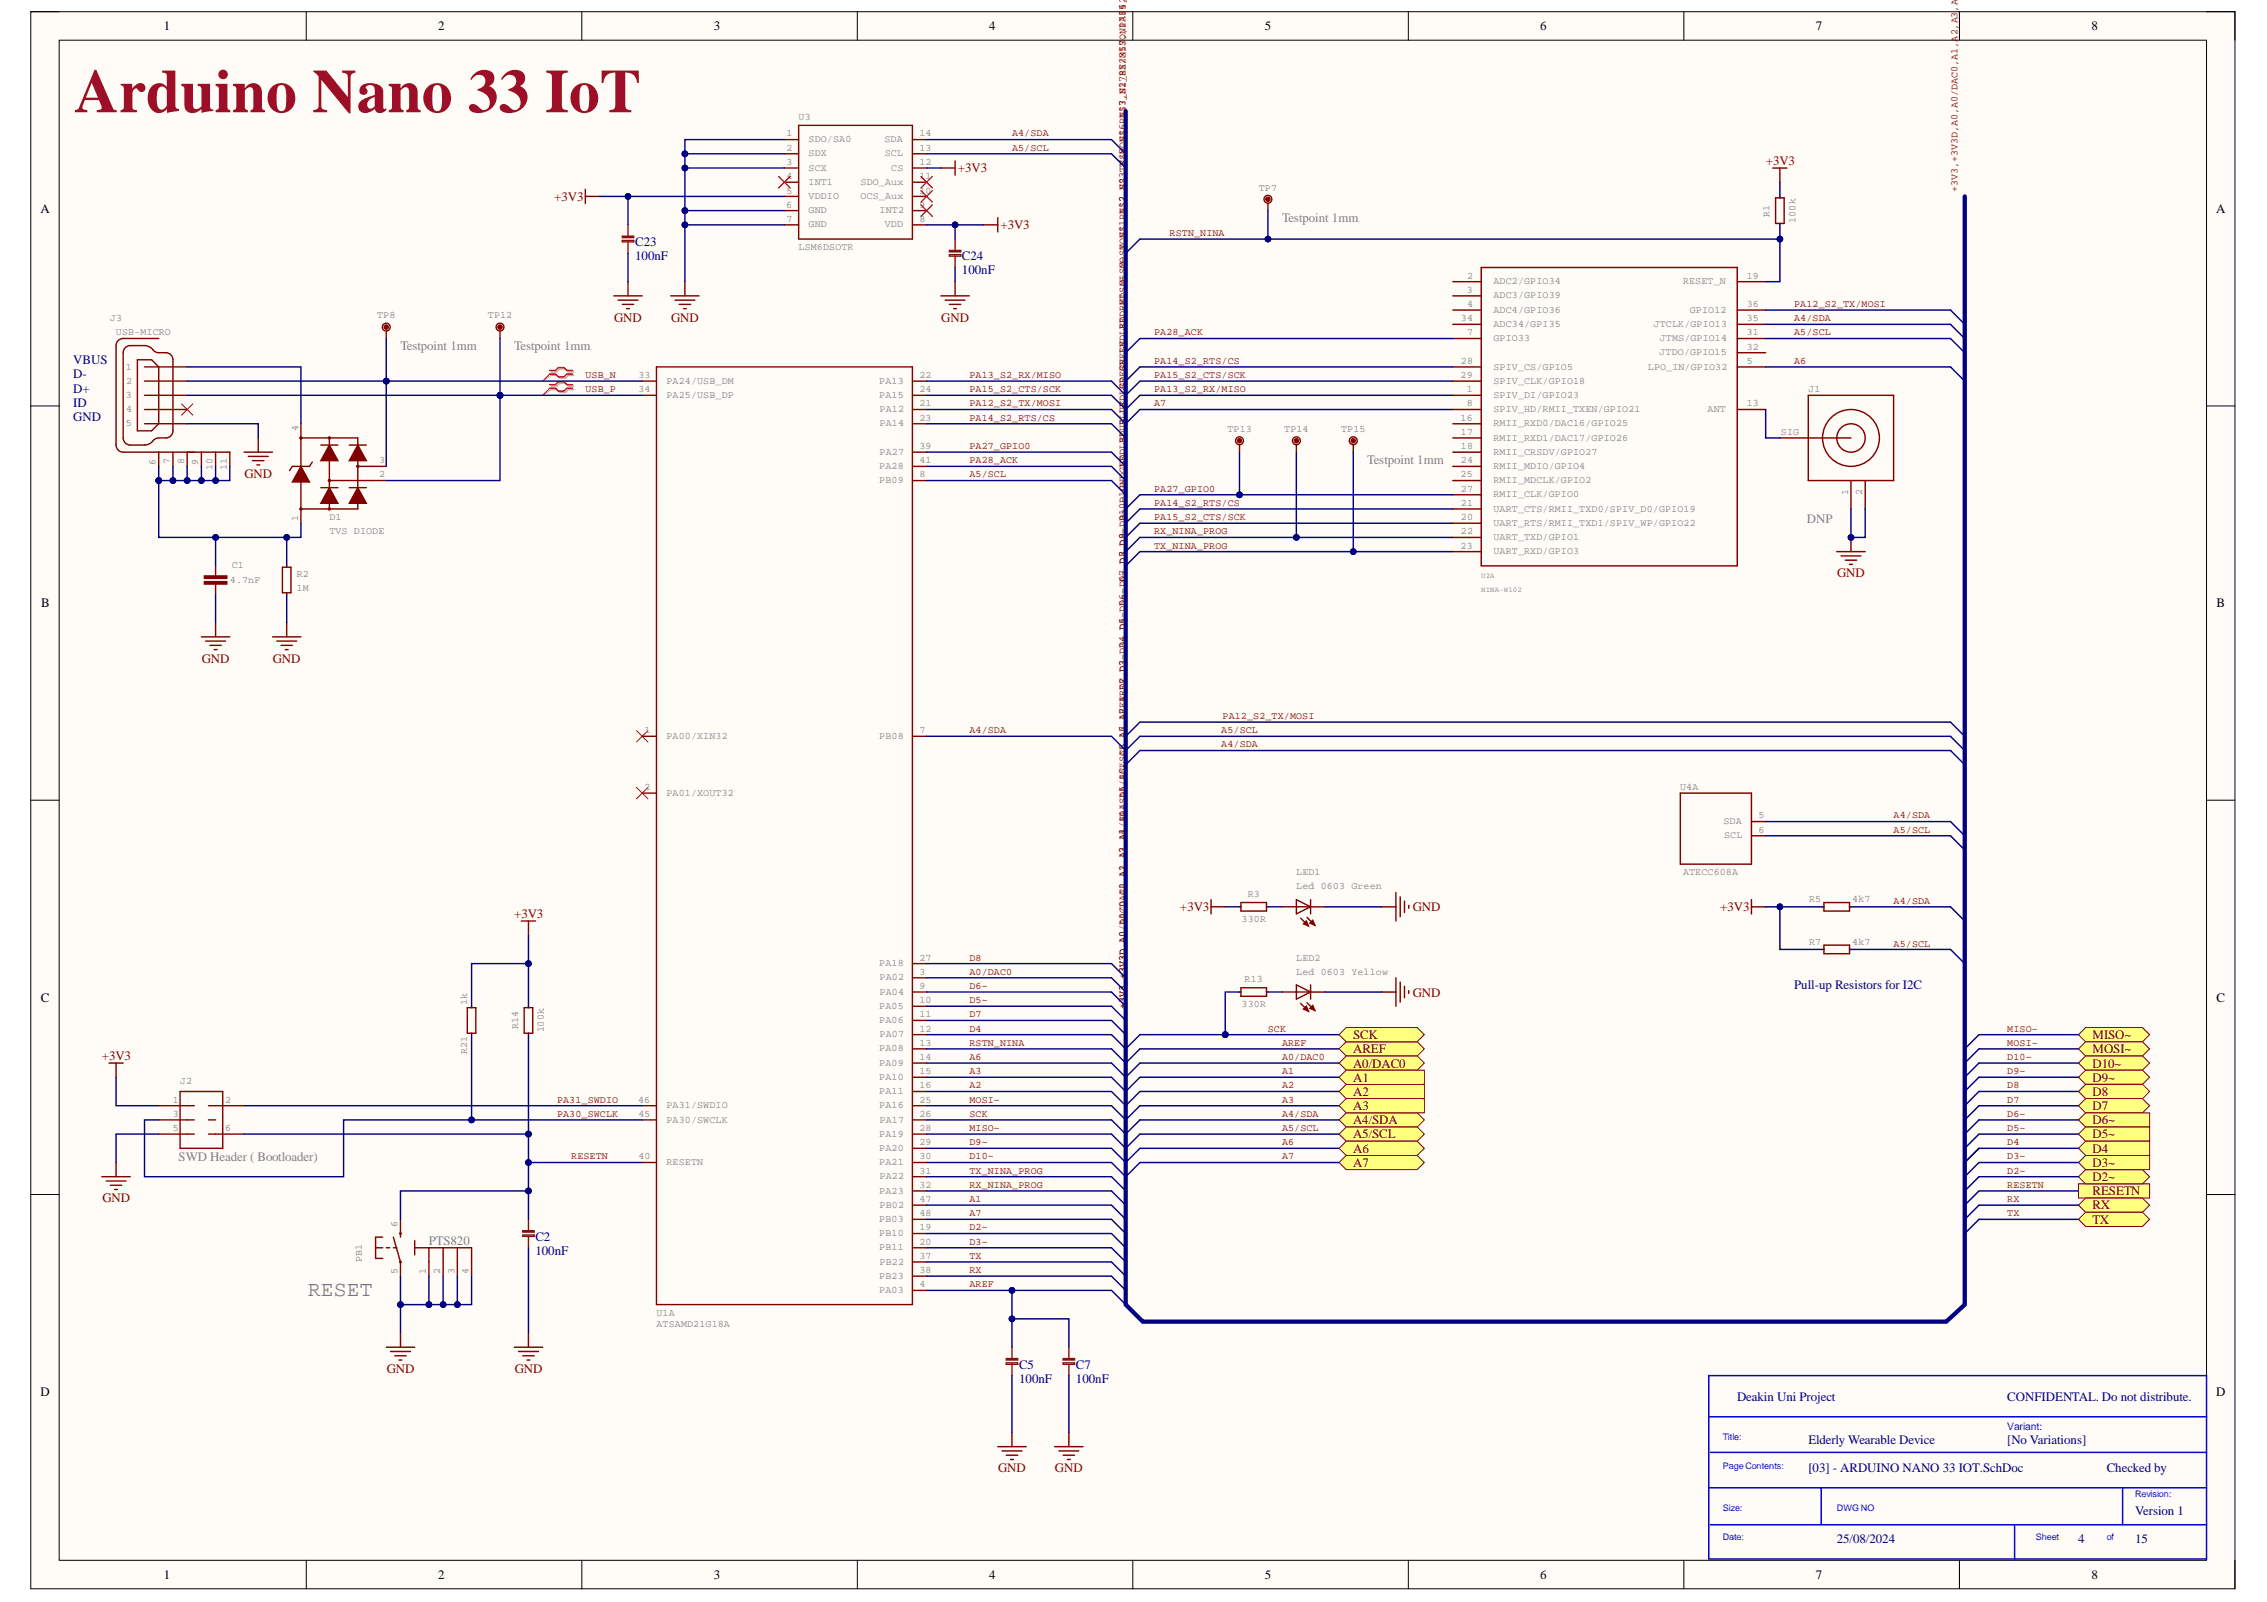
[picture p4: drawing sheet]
<svg xmlns="http://www.w3.org/2000/svg" width="297mm" height="210mm" viewBox="0 0 297 210" stroke-linecap="round" stroke-linejoin="round" font-family="sans-serif">
<defs><g id="words">
<text font-size="8.1" fill="#9e0e29" x="9.7" y="14.7">Arduino Nano 33 IoT</text>
<text font-size="2.8" fill="#808080" x="40.4" y="169.8">RESET</text>
<g font-size="1.7">
<text x="21.5" y="4">1</text>
<text x="57.4" y="4">2</text>
<text x="93.6" y="4">3</text>
<text x="129.6" y="4">4</text>
<text x="165.7" y="4">5</text>
<text x="201.8" y="4">6</text>
<text x="237.9" y="4">7</text>
<text x="274.1" y="4">8</text>
<text x="5.3" y="27.9">A</text>
<text x="290.4" y="27.9">A</text>
<text x="5.4" y="79.6">B</text>
<text x="290.4" y="79.6">B</text>
<text x="5.3" y="131.2">C</text>
<text x="290.4" y="131.2">C</text>
<text x="5.3" y="182.9">D</text>
<text x="290.4" y="182.9">D</text>
<text x="21.5" y="206.9">1</text>
<text x="57.4" y="206.9">2</text>
<text x="93.6" y="206.9">3</text>
<text x="129.6" y="206.9">4</text>
<text x="165.7" y="206.9">5</text>
<text x="201.8" y="206.9">6</text>
<text x="237.9" y="206.9">7</text>
<text x="274.1" y="206.9">8</text>
</g>
<g font-size="1.7" fill="#800000">
<text x="125.5" y="22.6">+3V3</text>
<text x="231.4" y="21.6">+3V3</text>
<text x="72.6" y="26.3">+3V3</text>
<text x="131.1" y="30">+3V3</text>
<text x="80.5" y="42.1">GND</text>
<text x="87.9" y="42.1">GND</text>
<text x="123.3" y="42.1">GND</text>
<text x="32" y="62.6">GND</text>
<text x="240.7" y="75.6">GND</text>
<text x="26.4" y="86.8">GND</text>
<text x="35.8" y="86.8">GND</text>
<text x="154.6" y="119.4">+3V3</text>
<text x="185.1" y="119.4">GND</text>
<text x="225.4" y="119.4">+3V3</text>
<text x="67.4" y="120.3">+3V3</text>
<text x="185.1" y="130.6">GND</text>
<text x="177.3" y="136.2">SCK</text>
<text x="274.2" y="136.2">MISO~</text>
<text x="13.3" y="138.9">+3V3</text>
<text x="177.3" y="138">AREF</text>
<text x="177.3" y="139.9">A0/DAC0</text>
<text x="177.3" y="143.6">A2</text>
<text x="177.3" y="141.7">A1</text>
<text x="274.2" y="138">MOSI~</text>
<text x="274.2" y="139.9">D10~</text>
<text x="274.2" y="141.7">D9~</text>
<text x="274.2" y="143.6">D8</text>
<text x="177.3" y="147.3">A4/SDA</text>
<text x="177.3" y="149.2">A5/SCL</text>
<text x="177.3" y="145.5">A3</text>
<text x="274.2" y="145.5">D7</text>
<text x="274.2" y="147.3">D6~</text>
<text x="274.2" y="149.2">D5~</text>
<text x="177.3" y="151">A6</text>
<text x="177.3" y="152.9">A7</text>
<text x="274.2" y="151">D4</text>
<text x="274.2" y="154.7">D2~</text>
<text x="274.2" y="152.9">D3~</text>
<text x="13.4" y="157.5">GND</text>
<text x="274.2" y="156.6">RESETN</text>
<text x="274.2" y="158.5">RX</text>
<text x="274.2" y="160.3">TX</text>
<text x="50.7" y="179.9">GND</text>
<text x="67.4" y="179.9">GND</text>
<text x="130.8" y="192.9">GND</text>
<text x="138.2" y="192.9">GND</text>
</g>
<g font-size="1.7" fill="#808080">
<text x="168" y="29.1">Testpoint 1mm</text>
<text x="52.5" y="45.9">Testpoint 1mm</text>
<text x="67.4" y="45.9">Testpoint 1mm</text>
<text x="179.1" y="60.7">Testpoint 1mm</text>
<text x="236.7" y="68.6">DNP</text>
<text x="23.4" y="152.1">SWD Header ( Bootloader)</text>
<text x="56.2" y="163.1">PTS820</text>
</g>
<g font-size="1.7" fill="#000080">
<text x="83.2" y="32.2">C23</text>
<text x="83.2" y="34.1">100nF</text>
<text x="126" y="34.1">C24</text>
<text x="126" y="36">100nF</text>
<text x="9.6" y="47.7">VBUS</text>
<text x="9.6" y="49.6">D-</text>
<text x="9.6" y="51.4">D+</text>
<text x="9.6" y="53.3">ID</text>
<text x="9.6" y="55.2">GND</text>
<text x="235.1" y="129.6">Pull-up Resistors for I2C</text>
<text x="70.2" y="162.6">C2</text>
<text x="70.2" y="164.4">100nF</text>
<text x="133.5" y="179.3">C5</text>
<text x="141" y="179.3">C7</text>
<text x="133.5" y="181.2">100nF</text>
<text x="141" y="181.2">100nF</text>
<text x="227.6" y="183.6">Deakin Uni Project</text>
<text x="263" y="183.6">CONFIDENTAL. Do not distribute.</text>
<text x="236.9" y="189.2">Elderly Wearable Device</text>
<text x="263" y="189.2">[No Variations]</text>
<text x="236.9" y="192.9">[03] - ARDUINO NANO 33 IOT.SchDoc</text>
<text x="276" y="192.9">Checked by</text>
<text x="240.7" y="202.2">25/08/2024</text>
<text x="272.3" y="202.2">4</text>
<text x="279.8" y="198.5">Version 1</text>
<text x="279.8" y="202.2">15</text>
</g>
<text font-size="1.4" fill="#00f" x="263" y="187.4">Variant:</text>
<g font-size="1.3" fill="#800000">
<text x="147.5" y="5.2" transform="rotate(-90 147.5 5.2)">O,PA1</text>
<text x="147.5" y="5.2" transform="rotate(-90 147.5 5.2)">,N178</text>
<text x="147.5" y="1.3" transform="rotate(-90 147.5 1.3)">4_S</text>
<text x="147.5" y="1.3" transform="rotate(-90 147.5 1.3)">524</text>
<text x="256.5" y="1.5" transform="rotate(-90 256.5 1.5)">,A4/</text>
<text x="132.6" y="17.9">A4/SDA</text>
<text x="132.6" y="19.7">A5/SCL</text>
<text x="256.5" y="25.2" transform="rotate(-90 256.5 25.2)">+3V3,+3V3D,A0,A0/DAC0,A1,A2,A3</text>
<text x="153.3" y="30.9">RSTN_NINA</text>
<text x="235.1" y="40.2">PA12_S2_TX/MOSI</text>
<text x="151.2" y="44">PA28_ACK</text>
<text x="151.2" y="47.7">PA14_S2_RTS/CS</text>
<text x="235.1" y="47.7">A6</text>
<text x="235.1" y="44">A5/SCL</text>
<text x="235.1" y="42.1">A4/SDA</text>
<text x="76.7" y="49.5">USB_N</text>
<text x="76.7" y="51.4">USB_P</text>
<text x="127" y="53.3">PA12_S2_TX/MOSI</text>
<text x="127" y="51.4">PA15_S2_CTS/SCK</text>
<text x="127" y="49.5">PA13_S2_RX/MISO</text>
<text x="151.2" y="53.3">A7</text>
<text x="151.2" y="51.4">PA13_S2_RX/MISO</text>
<text x="151.2" y="49.5">PA15_S2_CTS/SCK</text>
<text x="127" y="58.8">PA27_GPIO0</text>
<text x="127" y="55.1">PA14_S2_RTS/CS</text>
<text x="127" y="62.6">A5/SCL</text>
<text x="127" y="60.7">PA28_ACK</text>
<text x="151.2" y="64.4">PA27_GPIO0</text>
<text x="151.2" y="71.9">TX_NINA_PROG</text>
<text x="151.2" y="70">RX_NINA_PROG</text>
<text x="151.2" y="68.1">PA15_S2_CTS/SCK</text>
<text x="151.2" y="66.3">PA14_S2_RTS/CS</text>
<text x="160.2" y="94.2">PA12_S2_TX/MOSI</text>
<text x="127" y="96.1">A4/SDA</text>
<text x="160" y="96.1">A5/SCL</text>
<text x="160" y="97.9">A4/SDA</text>
<text x="248.1" y="107.2">A4/SDA</text>
<text x="248.1" y="109.1">A5/SCL</text>
<text x="248.1" y="118.4">A4/SDA</text>
<text x="127" y="125.9">D8</text>
<text x="248.1" y="124">A5/SCL</text>
<text x="127" y="127.7">A0/DAC0</text>
<text x="127" y="131.5">D5~</text>
<text x="127" y="129.6">D6~</text>
<text x="127" y="133.3">D7</text>
<text x="127" y="135.2">D4</text>
<text x="127" y="137">RSTN_NINA</text>
<text x="147.5" y="132.2" transform="rotate(-90 147.5 132.2)">+3V3,+3V3D,A0,A0/DAC0,A1,A2,A3,A4/SDA,A5/SCL,A6,A7,AREF,D2,D3~,D4,D5~,D6~,D7,D8,D9~,D10~,GND,LED_BLUE,LED_GREEN,LRD_RED,MISO~,MOSI,PA12_S2_TX/MOSI,PA13_S2_RX/MIS</text>
<text x="147.5" y="132.2" transform="rotate(-90 147.5 132.2)">+3V3,+3V3D,A0/DAC0,A1,A2,A3,A4/SDA,A5/SCL,A6,A7,AREF,D2,D3~,D4,D5~,D6~,D7,D8,D9~,D10~,GND,LED_BLUE,LED_GREEN,LED_EED,MISO~,MOSI,N$1,N$2,N$3,N$5,N$6,N$7,N17852357</text>
<text x="166.1" y="135.2">SCK</text>
<text x="168" y="137">AREF</text>
<text x="263" y="135.2">MISO~</text>
<text x="263" y="137">MOSI~</text>
<text x="127" y="138.9">A6</text>
<text x="127" y="140.8">A3</text>
<text x="127" y="142.6">A2</text>
<text x="168" y="138.9">A0/DAC0</text>
<text x="168" y="140.8">A1</text>
<text x="168" y="142.6">A2</text>
<text x="263" y="138.9">D10~</text>
<text x="263" y="140.8">D9~</text>
<text x="263" y="142.6">D8</text>
<text x="73" y="144.5">PA31_SWDIO</text>
<text x="73" y="146.3">PA30_SWCLK</text>
<text x="127" y="144.5">MOSI~</text>
<text x="127" y="146.3">SCK</text>
<text x="127" y="148.2">MISO~</text>
<text x="168" y="144.5">A3</text>
<text x="168" y="146.3">A4/SDA</text>
<text x="168" y="148.2">A5/SCL</text>
<text x="263" y="148.2">D5~</text>
<text x="263" y="146.3">D6~</text>
<text x="263" y="144.5">D7</text>
<text x="74.8" y="151.9">RESETN</text>
<text x="127" y="150.1">D9~</text>
<text x="127" y="151.9">D10~</text>
<text x="127" y="153.8">TX_NINA_PROG</text>
<text x="127" y="155.6">RX_NINA_PROG</text>
<text x="168" y="150.1">A6</text>
<text x="168" y="151.9">A7</text>
<text x="263" y="155.6">RESETN</text>
<text x="263" y="153.8">D2~</text>
<text x="263" y="151.9">D3~</text>
<text x="263" y="150.1">D4</text>
<text x="127" y="157.5">A1</text>
<text x="127" y="159.4">A7</text>
<text x="127" y="161.2">D2~</text>
<text x="263" y="159.4">TX</text>
<text x="263" y="157.5">RX</text>
<text x="127" y="163.1">D3~</text>
<text x="127" y="164.9">TX</text>
<text x="127" y="166.8">RX</text>
<text x="127" y="168.7">AREF</text>
</g>
<g font-size="1.3" fill="#808080">
<text x="103.1" y="17.9">1</text>
<text x="104.6" y="15.7">U3</text>
<text x="120.5" y="17.9">14</text>
<text x="103.1" y="23.5">4</text>
<text x="103.1" y="21.6">3</text>
<text x="103.1" y="19.7">2</text>
<text x="105.9" y="22.4">SCX</text>
<text x="105.9" y="18.6">SDO/SA0</text>
<text x="105.9" y="20.5">SDX</text>
<text x="115.9" y="18.6">SDA</text>
<text x="115.9" y="20.5">SCL</text>
<text x="116.8" y="22.4">CS</text>
<text x="120.5" y="21.6">12</text>
<text x="120.5" y="23.5">11</text>
<text x="120.5" y="19.7">13</text>
<text x="103" y="27.2">6</text>
<text x="103.1" y="29.1">7</text>
<text x="103.1" y="25.4">5</text>
<text x="105.9" y="27.9">GND</text>
<text x="105.9" y="29.8">GND</text>
<text x="105.9" y="24.2">INT1</text>
<text x="105.9" y="26.1">VDDIO</text>
<text x="112.8" y="24.2">SDO_Aux</text>
<text x="112.8" y="26.1">OCS_Aux</text>
<text x="115.3" y="27.9">INT2</text>
<text x="115.9" y="29.8">VDD</text>
<text x="120.5" y="27.2">9</text>
<text x="120.5" y="25.4">10</text>
<text x="120.5" y="29.1">8</text>
<text x="164.9" y="25">TP7</text>
<text x="231.9" y="28.4" transform="rotate(-90 231.9 28.4)">R1</text>
<text x="235.3" y="29.2" transform="rotate(-90 235.3 29.2)">100k</text>
<text x="104.6" y="32.8">LSM6DSOTR</text>
<text x="49.4" y="41.7">TP8</text>
<text x="63.9" y="41.7">TP12</text>
<text x="192.2" y="38.4">3</text>
<text x="192.2" y="36.5">2</text>
<text x="192.2" y="40.2">4</text>
<text x="195.7" y="37.2">ADC2/GPIO34</text>
<text x="195.7" y="39.1">ADC3/GPIO39</text>
<text x="195.7" y="41">ADC4/GPIO36</text>
<text x="220.5" y="37.2">RESET_N</text>
<text x="221.4" y="41">GPIO12</text>
<text x="228.9" y="40.2">36</text>
<text x="228.9" y="36.5">19</text>
<text x="14.4" y="42.1">J3</text>
<text x="15.2" y="44">USB-MICRO</text>
<text x="191.4" y="42.1">34</text>
<text x="191.4" y="47.7">28</text>
<text x="192.2" y="44">7</text>
<text x="195.7" y="44.7">GPIO33</text>
<text x="195.7" y="42.9">ADC34/GPI35</text>
<text x="216.7" y="42.9">JTCLK/GPIO13</text>
<text x="217.4" y="46.6">JTDO/GPIO15</text>
<text x="217.5" y="44.7">JTMS/GPIO14</text>
<text x="228.9" y="47.7">5</text>
<text x="228.9" y="44">31</text>
<text x="228.9" y="45.8">32</text>
<text x="228.9" y="42.1">35</text>
<text x="16.5" y="48.4">1</text>
<text x="16.5" y="52.2">3</text>
<text x="16.5" y="50.3">2</text>
<text x="83.7" y="49.5">33</text>
<text x="83.7" y="51.4">34</text>
<text x="87.3" y="50.3">PA24/USB_DM</text>
<text x="87.3" y="52.2">PA25/USB_DP</text>
<text x="115.2" y="50.3">PA13</text>
<text x="115.2" y="52.2">PA15</text>
<text x="120.5" y="53.3">21</text>
<text x="120.5" y="49.5">22</text>
<text x="120.5" y="51.4">24</text>
<text x="191.4" y="49.5">29</text>
<text x="192.2" y="51.4">1</text>
<text x="192.2" y="53.3">8</text>
<text x="195.7" y="52.2">SPIV_DI/GPIO23</text>
<text x="195.7" y="50.3">SPIV_CLK/GPIO18</text>
<text x="195.7" y="48.4">SPIV_CS/GPIO5</text>
<text x="215.9" y="48.4">LPO_IN/GPIO32</text>
<text x="228.9" y="53.3">13</text>
<text x="236.9" y="51.4">J1</text>
<text x="16.5" y="55.9">5</text>
<text x="16.5" y="54">4</text>
<text x="39.1" y="56.5" transform="rotate(-90 39.1 56.5)">4</text>
<text x="115.3" y="54">PA12</text>
<text x="115.3" y="55.9">PA14</text>
<text x="115.3" y="59.6">PA27</text>
<text x="120.5" y="55.1">23</text>
<text x="120.5" y="58.8">39</text>
<text x="160.8" y="56.6">TP13</text>
<text x="168.3" y="56.6">TP14</text>
<text x="175.7" y="56.6">TP15</text>
<text x="191.4" y="55.1">16</text>
<text x="191.4" y="57">17</text>
<text x="191.4" y="58.8">18</text>
<text x="195.7" y="54">SPIV_HD/RMII_TXEN/GPIO21</text>
<text x="195.7" y="55.9">RMII_RXD0/DAC16/GPIO25</text>
<text x="195.7" y="57.7">RMII_RXD1/DAC17/GPIO26</text>
<text x="195.7" y="59.6">RMII_CRSDV/GPIO27</text>
<text x="223.7" y="54">ANT</text>
<text x="233.3" y="57">SIG</text>
<text x="20.4" y="60.9" transform="rotate(-90 20.4 60.9)">6</text>
<text x="22.3" y="60.8" transform="rotate(-90 22.3 60.8)">7</text>
<text x="24.1" y="60.8" transform="rotate(-90 24.1 60.8)">8</text>
<text x="26" y="60.9" transform="rotate(-90 26 60.9)">9</text>
<text x="27.8" y="61.6" transform="rotate(-90 27.8 61.6)">10</text>
<text x="29.7" y="61.6" transform="rotate(-90 29.7 61.6)">11</text>
<text x="49.7" y="62.6">2</text>
<text x="49.7" y="60.7">3</text>
<text x="115.2" y="61.5">PA28</text>
<text x="115.2" y="63.3">PB09</text>
<text x="120.5" y="60.7">41</text>
<text x="120.5" y="62.6">8</text>
<text x="191.4" y="62.6">25</text>
<text x="191.4" y="60.7">24</text>
<text x="191.4" y="64.4">27</text>
<text x="195.7" y="61.5">RMII_MDIO/GPIO4</text>
<text x="195.7" y="63.3">RMII_MDCLK/GPIO2</text>
<text x="195.7" y="65.2">RMII_CLK/GPIO0</text>
<text x="242.1" y="64.8" transform="rotate(-90 242.1 64.8)">1</text>
<text x="244" y="64.8" transform="rotate(-90 244 64.8)">2</text>
<text x="39.1" y="68.3" transform="rotate(-90 39.1 68.3)">1</text>
<text x="43.2" y="68.1">D1</text>
<text x="43.2" y="70">TVS DIODE</text>
<text x="191.4" y="71.9">23</text>
<text x="191.4" y="68.1">20</text>
<text x="191.4" y="66.3">21</text>
<text x="191.4" y="70">22</text>
<text x="195.7" y="68.9">UART_RTS/RMII_TXD1/SPIV_WP/GPIO22</text>
<text x="195.7" y="67">UART_CTS/RMII_TXD0/SPIV_D0/GPIO19</text>
<text x="195.7" y="70.8">UART_TXD/GPIO1</text>
<text x="30.1" y="76.3">4.7nF</text>
<text x="30.4" y="74.5">C1</text>
<text x="38.9" y="75.6">R2</text>
<text x="38.9" y="77.5">1M</text>
<text x="195.7" y="72.6">UART_RXD/GPIO3</text>
<text x="84.5" y="96.1">1</text>
<text x="87.3" y="96.8">PA00/XIN32</text>
<text x="115.2" y="96.8">PB08</text>
<text x="120.5" y="96.1">7</text>
<text x="84.5" y="103.5">2</text>
<text x="87.3" y="104.3">PA01/XOUT32</text>
<text x="220.1" y="103.5">U4A</text>
<text x="225.8" y="108">SDA</text>
<text x="230.4" y="107.2">5</text>
<text x="225.9" y="109.9">SCL</text>
<text x="230.4" y="109.1">6</text>
<text x="163.5" y="117.5">R3</text>
<text x="169.8" y="114.7">LED1</text>
<text x="169.8" y="116.5">Led 0603 Green</text>
<text x="220.5" y="114.7">ATECC608A</text>
<text x="237" y="118.2">R5</text>
<text x="242.7" y="118.2">4k7</text>
<text x="120.5" y="125.9">27</text>
<text x="162.7" y="120.8">330R</text>
<text x="169.8" y="125.9">LED2</text>
<text x="237" y="123.8">R7</text>
<text x="242.7" y="123.8">4k7</text>
<text x="61.2" y="131.7" transform="rotate(-90 61.2 131.7)">1k</text>
<text x="115.2" y="126.6">PA18</text>
<text x="115.3" y="128.5">PA02</text>
<text x="115.3" y="130.3">PA04</text>
<text x="120.5" y="127.7">3</text>
<text x="120.5" y="129.6">9</text>
<text x="120.5" y="131.5">10</text>
<text x="163.1" y="128.7">R13</text>
<text x="169.8" y="127.7">Led 0603 Yellow</text>
<text x="67.9" y="134.9" transform="rotate(-90 67.9 134.9)">R14</text>
<text x="71.3" y="135.3" transform="rotate(-90 71.3 135.3)">100k</text>
<text x="115.2" y="132.2">PA05</text>
<text x="115.2" y="134">PA06</text>
<text x="115.2" y="137.8">PA08</text>
<text x="115.3" y="135.9">PA07</text>
<text x="120.5" y="133.3">11</text>
<text x="120.5" y="135.2">12</text>
<text x="120.5" y="137">13</text>
<text x="162.7" y="132">330R</text>
<text x="23.6" y="142.1">J2</text>
<text x="61.2" y="138.1" transform="rotate(-90 61.2 138.1)">R21</text>
<text x="115.2" y="139.6">PA09</text>
<text x="115.2" y="141.5">PA10</text>
<text x="115.2" y="143.4">PA11</text>
<text x="120.5" y="138.9">14</text>
<text x="120.5" y="140.8">15</text>
<text x="120.5" y="142.6">16</text>
<text x="22.6" y="144.5">1</text>
<text x="22.6" y="146.3">3</text>
<text x="22.6" y="148.2">5</text>
<text x="29.5" y="144.5">2</text>
<text x="29.5" y="148.2">6</text>
<text x="83.6" y="144.5">46</text>
<text x="83.7" y="146.3">45</text>
<text x="87.3" y="147.1">PA30/SWCLK</text>
<text x="87.3" y="145.2">PA31/SWDIO</text>
<text x="115.2" y="145.2">PA16</text>
<text x="115.2" y="149">PA19</text>
<text x="115.3" y="147.1">PA17</text>
<text x="120.5" y="144.5">25</text>
<text x="120.5" y="146.3">26</text>
<text x="120.5" y="148.2">28</text>
<text x="83.7" y="151.9">40</text>
<text x="87.3" y="152.7">RESETN</text>
<text x="115.2" y="150.8">PA20</text>
<text x="115.2" y="152.7">PA21</text>
<text x="115.3" y="154.5">PA22</text>
<text x="120.5" y="150.1">29</text>
<text x="120.5" y="151.9">30</text>
<text x="120.5" y="153.8">31</text>
<text x="120.5" y="155.6">32</text>
<text x="52.1" y="160.7" transform="rotate(-90 52.1 160.7)">6</text>
<text x="115.2" y="156.4">PA23</text>
<text x="115.2" y="160.1">PB03</text>
<text x="115.2" y="162">PB10</text>
<text x="115.3" y="158.3">PB02</text>
<text x="120.5" y="157.5">47</text>
<text x="120.5" y="159.4">48</text>
<text x="120.5" y="161.2">19</text>
<text x="47.4" y="165.4" transform="rotate(-90 47.4 165.4)">PB1</text>
<text x="52.1" y="166.9" transform="rotate(-90 52.1 166.9)">5</text>
<text x="55.8" y="166.9" transform="rotate(-90 55.8 166.9)">1</text>
<text x="57.7" y="166.9" transform="rotate(-90 57.7 166.9)">2</text>
<text x="59.5" y="166.9" transform="rotate(-90 59.5 166.9)">3</text>
<text x="61.4" y="166.9" transform="rotate(-90 61.4 166.9)">4</text>
<text x="115.2" y="163.8">PB11</text>
<text x="115.2" y="167.6">PB23</text>
<text x="115.3" y="165.7">PB22</text>
<text x="120.5" y="163.1">20</text>
<text x="120.5" y="164.9">37</text>
<text x="120.5" y="166.8">38</text>
<text x="86" y="172.4">U1A</text>
<text x="86" y="173.9">ATSAMD21G18A</text>
<text x="115.2" y="169.4">PA03</text>
<text x="120.5" y="168.7">4</text>
</g>
<g font-size="1.2" fill="#00f">
<text x="225.7" y="188.7">Title:</text>
<text x="225.7" y="192.5">PageContents:</text>
<text x="279.8" y="196.2">Revision:</text>
<text x="225.7" y="198">Size:</text>
<text x="225.7" y="201.8">Date:</text>
<text x="240.7" y="198">DWG NO</text>
<text x="266.7" y="201.8">Sheet</text>
<text x="276" y="201.8">of</text>
</g>
<g font-size="1" fill="#808080">
<text x="194.1" y="75.7">U2A</text>
<text x="194.1" y="77.6">NINA-W102</text>
</g>
</g></defs>
<path d="M4 1.5h288.8v206.7h-288.8z" fill-rule="evenodd" fill="#fffcf8"/>
<path d="M4 1.5h288.8v206.7h-288.8z" fill="none" stroke="#000" stroke-width=".13"/>
<path d="M7.8 5.3h281.3v199.1h-281.3z" fill-rule="evenodd" fill="#fffcf8"/>
<g fill="none" stroke="#000" stroke-width=".13">
<path d="M4 1.5h3.8M7.8 5.3h281.3v199.1h-281.3zM40.1 1.5v3.8M76.2 1.5v3.8M112.3 1.5v3.8M148.4 1.5v3.8M184.5 1.5v3.8M220.6 1.5v3.8M256.7 1.5v3.8M289.1 1.5h3.7v3.8M4 53.2h3.8M289.1 53.2h3.7"/>
<path d="M4 104.8h3.8M289.1 104.8h3.7M4 156.5h3.8M289.1 156.5h3.7M40.1 204.4v3.8M76.2 204.4v3.8M112.3 204.4v3.8M148.4 204.4v3.8M184.5 204.4v3.8M220.6 204.4v3.8M256.7 204.4v3.8M292.8 204.4v3.8"/>
</g>
<path d="M223.9 180.2h65.2v24.1h-65.2zM223.9 185.6h65.2M223.9 195h65.2M224.1 199.8h65M224.1 190.3h65M238.6 195v4.8M264 199.8v4.6M278.1 195v4.8" fill="none" stroke="#00f" stroke-width=".19"/>
<path d="M123.3 22h1.8M125.1 21.1v1.8M232.3 22h1.8M233.2 22v1.9M229.5 117.9v1.8M229.5 118.8h1.8" fill="none" stroke="#800000" stroke-width=".19"/>
<path d="M272.3 135.6l1-1h7.4l1 1-1 .9h-7.4z" fill-rule="evenodd" fill="#ffff80"/>
<path d="M272.3 135.6l1-1h7.4l1 1-1 .9h-7.4z" fill="none" stroke="#800000" stroke-width=".13"/>
<path d="M272.3 137.4l1-.9h7.4l1 .9-1 1h-7.4z" fill-rule="evenodd" fill="#ffff80"/>
<path d="M272.3 137.4l1-.9h7.4l1 .9-1 1h-7.4z" fill="none" stroke="#800000" stroke-width=".13"/>
<path d="M175.5 137.4l.9-.9h9.3l.9 .9-.9 1h-9.3z" fill-rule="evenodd" fill="#ffff80"/>
<path d="M175.5 137.4l.9-.9h9.3l.9 .9-.9 1h-9.3z" fill="none" stroke="#800000" stroke-width=".13"/>
<path d="M175.5 135.6l.9-1h9.3l.9 1-.9 .9h-9.3z" fill-rule="evenodd" fill="#ffff80"/>
<path d="M175.5 135.6l.9-1h9.3l.9 1-.9 .9h-9.3z" fill="none" stroke="#800000" stroke-width=".13"/>
<path d="M175.5 139.3l.9-.9h9.3l.9 .9-.9 .9h-9.3z" fill-rule="evenodd" fill="#ffff80"/>
<path d="M175.5 139.3l.9-.9h9.3l.9 .9-.9 .9h-9.3z" fill="none" stroke="#800000" stroke-width=".13"/>
<path d="M175.5 146.7l.9-.9h9.3l.9 .9-.9 1h-9.3z" fill-rule="evenodd" fill="#ffff80"/>
<path d="M175.5 146.7l.9-.9h9.3l.9 .9-.9 1h-9.3z" fill="none" stroke="#800000" stroke-width=".13"/>
<path d="M175.5 148.6l.9-.9h9.3l.9 .9-.9 .9h-9.3z" fill-rule="evenodd" fill="#ffff80"/>
<path d="M175.5 148.6l.9-.9h9.3l.9 .9-.9 .9h-9.3z" fill="none" stroke="#800000" stroke-width=".13"/>
<path d="M175.5 150.5l.9-1h9.3l.9 1-.9 .9h-9.3z" fill-rule="evenodd" fill="#ffff80"/>
<path d="M175.5 150.5l.9-1h9.3l.9 1-.9 .9h-9.3z" fill="none" stroke="#800000" stroke-width=".13"/>
<path d="M175.5 152.3l.9-.9h9.3l.9 .9-.9 .9h-9.3z" fill-rule="evenodd" fill="#ffff80"/>
<path d="M175.5 152.3l.9-.9h9.3l.9 .9-.9 .9h-9.3z" fill="none" stroke="#800000" stroke-width=".13"/>
<g fill="none" stroke="#000080" stroke-width=".19">
<path d="M259.3 137.4l-1.9 1.9M259.3 139.3l-1.9 1.8M259.3 141.1l-1.9 1.9M259.3 143l-1.9 1.9M259.3 144.9l-1.9 1.8M259.3 146.7l-1.9 1.9M259.3 148.6l-1.9 1.9M259.3 150.5l-1.9 1.8M259.3 152.3l-1.9 1.9M259.3 154.2l-1.9 1.8M259.3 156l-1.9 1.9M259.3 157.9l-1.9 1.9"/>
<path d="M259.3 159.8l-1.9 1.8"/>
</g>
<path d="M272.3 155.1h9.4v1.9h-9.4z" fill-rule="evenodd" fill="#ffff80"/>
<path d="M272.3 155.1h9.4v1.9h-9.4z" fill="none" stroke="#800000" stroke-width=".13"/>
<path d="M272.3 139.3l1-.9h7.4l1 .9-1 .9h-7.4z" fill-rule="evenodd" fill="#ffff80"/>
<path d="M272.3 139.3l1-.9h7.4l1 .9-1 .9h-7.4z" fill="none" stroke="#800000" stroke-width=".13"/>
<path d="M272.3 141.1l1-.9h7.4l1 .9-1 1h-7.4z" fill-rule="evenodd" fill="#ffff80"/>
<path d="M272.3 141.1l1-.9h7.4l1 .9-1 1h-7.4z" fill="none" stroke="#800000" stroke-width=".13"/>
<path d="M272.3 143l1-.9h7.4l1 .9-1 .9h-7.4z" fill-rule="evenodd" fill="#ffff80"/>
<path d="M272.3 143l1-.9h7.4l1 .9-1 .9h-7.4z" fill="none" stroke="#800000" stroke-width=".13"/>
<path d="M272.3 144.9l1-1h7.4l1 1-1 .9h-7.4z" fill-rule="evenodd" fill="#ffff80"/>
<path d="M272.3 144.9l1-1h7.4l1 1-1 .9h-7.4z" fill="none" stroke="#800000" stroke-width=".13"/>
<path d="M272.3 146.7l1-.9h8.4v1.9h-8.4z" fill-rule="evenodd" fill="#ffff80"/>
<path d="M272.3 146.7l1-.9h8.4v1.9h-8.4z" fill="none" stroke="#800000" stroke-width=".13"/>
<path d="M272.3 148.6l1-.9h8.4v1.8h-8.4z" fill-rule="evenodd" fill="#ffff80"/>
<path d="M272.3 148.6l1-.9h8.4v1.8h-8.4z" fill="none" stroke="#800000" stroke-width=".13"/>
<path d="M272.3 150.5l1-1h8.4v1.9h-8.4z" fill-rule="evenodd" fill="#ffff80"/>
<path d="M272.3 150.5l1-1h8.4v1.9h-8.4z" fill="none" stroke="#800000" stroke-width=".13"/>
<path d="M272.3 154.2l1-1h7.4l1 1-1 .9h-7.4z" fill-rule="evenodd" fill="#ffff80"/>
<path d="M272.3 154.2l1-1h7.4l1 1-1 .9h-7.4z" fill="none" stroke="#800000" stroke-width=".13"/>
<path d="M272.3 157.9l1-.9h7.4l1 .9-1 .9h-7.4z" fill-rule="evenodd" fill="#ffff80"/>
<path d="M272.3 157.9l1-.9h7.4l1 .9-1 .9h-7.4z" fill="none" stroke="#800000" stroke-width=".13"/>
<path d="M272.3 159.8l1-1h7.4l1 1-1 .9h-7.4z" fill-rule="evenodd" fill="#ffff80"/>
<path d="M272.3 159.8l1-1h7.4l1 1-1 .9h-7.4z" fill="none" stroke="#800000" stroke-width=".13"/>
<g fill="none" stroke="#000080" stroke-width=".19">
<path d="M255.6 40.6l1.8 1.9M255.6 42.5l1.8 1.9M255.6 44.4l1.8 1.8M255.6 48.1l1.8 1.8M149.4 94.6l-1.9 1.9M149.4 96.5l-1.9 1.8M149.4 98.3l-1.9 1.9M255.6 94.6l1.8 1.9M255.6 96.5l1.8 1.8M255.6 98.3l1.8 1.9M149.4 137.4l-1.9 1.9M149.4 139.3l-1.9 1.8"/>
<path d="M149.4 135.6l-1.9 1.8M259.3 135.6l-1.9 1.8M149.4 152.3l-1.9 1.9M149.4 150.5l-1.9 1.8M149.4 148.6l-1.9 1.9M149.4 146.7l-1.9 1.9M149.4 141.1l-1.9 1.9M149.4 143l-1.9 1.9M149.4 144.9l-1.9 1.8"/>
</g>
<path d="M87.9 38.8h3.7M88.4 39.3h2.6M89 39.9h1.5M89.7 36.9v1.9M89.6 40.4h.3M240.7 72.3h3.7M241.2 72.8h2.6M241.8 73.4h1.5M242.3 73.9h.4M242.5 70.4v1.9" fill="none" stroke="#800000" stroke-width=".19"/>
<circle cx="242.5" cy="70.4" r=".37" fill="#000080"/>
<circle cx="242.5" cy="70.4" r=".37" fill="none" stroke="#000080" stroke-width=".13"/>
<g fill="none" stroke="#000080" stroke-width=".19">
<path d="M145.6 18.3l1.9 1.9M145.6 20.2l1.9 1.8M149.4 31.3l-1.9 1.9M145.6 49.9l1.9 1.9 1.9-1.9M145.6 51.8l1.9 1.9 1.9-1.9M145.6 53.7l1.9 1.8 1.9-1.8M145.6 55.5l1.9 1.9M145.6 59.2l1.9 1.9M149.4 44.4l-1.9 1.8M149.4 48.1l-1.9 1.8M145.6 61.1l1.9 1.9M145.6 63l1.9 1.8"/>
<path d="M149.4 64.8l-1.9 1.9M149.4 66.7l-1.9 1.9M149.4 68.6l-1.9 1.8M149.4 70.4l-1.9 1.9M149.4 72.3l-1.9 1.8M145.6 96.5l1.9 1.8M255.6 107.6l1.8 1.9M255.6 109.5l1.8 1.9M255.6 118.8l1.8 1.9M145.6 139.3l1.9 1.8M145.6 137.4l1.9 1.9M145.6 135.6l1.9 1.8"/>
<path d="M145.6 133.7l1.9 1.9M145.6 131.8l1.9 1.9M145.6 130l1.9 1.8M145.6 128.1l1.9 1.9M145.6 159.8l1.9 1.8M145.6 157.9l1.9 1.9M145.6 156l1.9 1.9M145.6 154.2l1.9 1.8M145.6 152.3l1.9 1.9M145.6 150.5l1.9 1.8M145.6 148.6l1.9 1.9M145.6 146.7l1.9 1.9"/>
<path d="M145.6 143l1.9 1.9M145.6 141.1l1.9 1.9M145.6 169.1l1.9 1.8M145.6 167.2l1.9 1.9M145.6 165.3l1.9 1.9M145.6 163.5l1.9 1.8M145.6 161.6l1.9 1.9"/>
</g>
<g fill="none" stroke="#800000" stroke-width=".19">
<path d="M76.7 24.8v1.9M76.7 25.7h1.9M128.9 29.5h1.8M130.7 28.5v1.9M32 59.2h3.7M32.5 59.8h2.6M33.8 57.4v1.8M33.1 60.4h1.5M33.7 60.9h.3M26.4 83.4h3.7M26.9 84h2.7M27.5 84.6h1.5"/>
<path d="M28.1 85.1h.3M28.2 81.6v1.8M35.7 83.4h3.7M36.3 84h2.6M36.8 84.6h1.5M37.4 85.1h.4M37.6 81.6v1.8M68.3 120.7h1.9M69.2 120.7v1.8M50.6 176.5h3.7M51.2 177.1h2.6M51.7 177.6h1.5"/>
<path d="M52.3 178.2h.4M52.5 174.7v1.8M67.4 176.5h3.7M67.9 177.1h2.7M68.5 177.6h1.5M69.1 178.2h.3M69.2 174.7v1.8M130.7 189.6h3.8M131.3 190.1h2.6M131.9 190.7h1.4M132.4 191.2h.4M132.6 187.7v1.9"/>
<path d="M138.2 189.6h3.7M138.8 190.1h2.6M139.3 190.7h1.5M139.9 191.2h.3M140.1 187.7v1.9"/>
</g>
<g fill="none" stroke="#f00" stroke-width=".13">
<path d="M102 23.1l1.5 1.5M103.5 23.1l-1.5 1.5M120.7 23.1l1.5 1.5M120.7 25l1.5 1.5M120.7 26.9l1.5 1.4M122.2 23.1l-1.5 1.5M122.2 25l-1.5 1.5M122.2 26.9l-1.5 1.4M23.8 52.9l1.5 1.5M25.3 52.9l-1.5 1.5M83.4 95.7l1.5 1.5M84.9 95.7l-1.5 1.5"/>
<path d="M83.4 103.2l1.5 1.5M84.9 103.2l-1.5 1.5"/>
</g>
<path d="M175.5 143l.9-.9h10.2v1.8h-10.2z" fill-rule="evenodd" fill="#ffff80"/>
<path d="M175.5 143l.9-.9h10.2v1.8h-10.2z" fill="none" stroke="#800000" stroke-width=".13"/>
<path d="M272.3 152.3l1-.9h8.4v1.8h-8.4z" fill-rule="evenodd" fill="#ffff80"/>
<path d="M272.3 152.3l1-.9h8.4v1.8h-8.4z" fill="none" stroke="#800000" stroke-width=".13"/>
<path d="M175.5 141.1l.9-.9h10.2v1.9h-10.2z" fill-rule="evenodd" fill="#ffff80"/>
<path d="M175.5 141.1l.9-.9h10.2v1.9h-10.2z" fill="none" stroke="#800000" stroke-width=".13"/>
<path d="M175.5 144.9l.9-1h10.2v1.9h-10.2z" fill-rule="evenodd" fill="#ffff80"/>
<path d="M175.5 144.9l.9-1h10.2v1.9h-10.2z" fill="none" stroke="#800000" stroke-width=".13"/>
<g fill="none" stroke="#800000" stroke-width=".19">
<path d="M102.8 18.3h1.8M104.6 16.4h15v14.9h-15zM119.6 18.3h1.8M102.8 22h1.8M102.8 27.6h1.8M102.8 29.5h1.8M102.8 23.9h1.8M102.8 25.7h1.8M102.8 20.2h1.8M119.6 22h1.8M119.6 27.6h1.8M119.6 29.5h1.8"/>
<path d="M119.6 23.9h1.8M119.6 25.7h1.8M119.6 20.2h1.8M190.4 36.9h3.7M190.4 38.8h3.7M194.1 35h33.5v39.1h-33.5zM227.6 36.9h3.7M84.1 49.9h1.9M84.1 51.8h1.9M86 48.1h33.6v122.8h-33.6zM119.6 53.7h1.8M119.6 49.9h1.8"/>
<path d="M119.6 55.5h1.8M119.6 51.8h1.8M119.6 59.2h1.8M190.4 48.1h3.7M190.4 53.7h3.7M190.4 49.9h3.7M190.4 55.5h3.7M190.4 51.8h3.7M190.4 59.2h3.7M190.4 40.6h3.7M190.4 44.4h3.7M190.4 57.4h3.7"/>
<path d="M190.4 42.5h3.7M227.6 48.1h3.7M227.6 53.7h3.7M227.6 40.6h3.7M227.6 44.4h3.7M227.6 42.5h3.7M227.6 46.2h3.7M119.6 61.1h1.8M119.6 63h1.8M190.4 61.1h3.7M190.4 63h3.7M190.4 68.6h3.7"/>
<path d="M190.4 66.7h3.7M190.4 70.4h3.7M190.4 72.3h3.7M190.4 64.8h3.7M84.1 96.5h1.9M119.6 96.5h1.8M84.1 103.9h1.9M220.2 103.9h9.3v9.3h-9.3zM229.5 109.5h1.8M229.5 107.6h1.8M14.3 139.3h1.8M15.2 139.3v1.8"/>
<path d="M68.7 132h1.1v3.4h-1.1zM69.2 131.8v.2M69.2 135.4v.2M119.6 139.3h1.8M119.6 128.1h1.8M119.6 130h1.8M119.6 131.8h1.8M119.6 133.7h1.8M119.6 135.6h1.8M119.6 137.4h1.8M119.6 126.3h1.8M13.3 154.2h3.8"/>
<path d="M13.9 154.7h2.6M14.5 155.3h1.5M15 155.9h.4M15.2 152.3v1.9M20.8 144.9h4.7M20.8 146.7h4.7M20.8 148.6h4.7M23.6 143h5.6v7.5h-5.6zM27.3 144.9h4.7M27.3 146.7h.9M27.3 148.6h4.7M52.5 159.8v2.3"/>
<path d="M84.1 144.9h1.9M84.1 146.7h1.9M84.1 152.3h1.9M119.6 154.2h1.8M119.6 141.1h1.8M119.6 143h1.8M119.6 144.9h1.8M119.6 146.7h1.8M119.6 148.6h1.8M119.6 150.5h1.8M119.6 152.3h1.8M119.6 156h1.8"/>
<path d="M119.6 157.9h1.8M119.6 159.8h1.8M49.2 163.5h.9M50.1 162.1h-.9v2.8h.9M50.6 163.5h.5M51.5 163.5h.5M51.5 162.1l1 3.2v1.9M54.3 163.5h7.5v3.7M54.3 162.6v1.8M56.2 163.5v3.7M58.1 163.5v3.7M59.9 163.5v3.7"/>
<path d="M119.6 169.1h1.8M119.6 161.6h1.8M119.6 163.5h1.8M119.6 165.3h1.8M119.6 167.2h1.8"/>
<circle cx="52.5" cy="161.6" r=".09"/>
<circle cx="52.5" cy="165.3" r=".09"/>
</g>
<path d="M102 23.1l1.5 1.5M103.5 23.1l-1.5 1.5M120.7 26.9l1.5 1.4M120.7 25l1.5 1.5M120.7 23.1l1.5 1.5M122.2 26.9l-1.5 1.4M122.2 25l-1.5 1.5M122.2 23.1l-1.5 1.5" fill="none" stroke="#f00" stroke-width=".13"/>
<path d="M145.6 126.3l1.9 1.8M255.6 124.4l1.8 1.9M145.6 144.9l1.9 1.8" fill="none" stroke="#000080" stroke-width=".19"/>
<path d="M69.2 159.8v1.5M69.2 162v1.5" fill="none" stroke="#85200c" stroke-width=".19"/>
<path d="M68.5 161.3h1.5v.1h-1.5z" fill-rule="evenodd" fill="#85200c"/>
<path d="M68.5 161.3h1.5v.1h-1.5zM68.5 161.8h1.5v.2h-1.5zM132.6 176.5v1.5M132.6 178.8v1.4" fill="none" stroke="#85200c" stroke-width=".19"/>
<path d="M61.2 132h1.1v3.4h-1.1zM61.8 131.8v.2M61.8 135.4v.2" fill="none" stroke="#800000" stroke-width=".19"/>
<path d="M131.9 178h1.4v.2h-1.4z" fill-rule="evenodd" fill="#85200c"/>
<path d="M131.9 178h1.4v.2h-1.4zM131.9 178.6h1.4v.2h-1.4zM140.1 176.5v1.5M140.1 178.8v1.4" fill="none" stroke="#85200c" stroke-width=".19"/>
<path d="M139.3 178h1.5v.2h-1.5z" fill-rule="evenodd" fill="#85200c"/>
<path d="M139.3 178h1.5v.2h-1.5zM139.3 178.6h1.5v.2h-1.5z" fill="none" stroke="#85200c" stroke-width=".19"/>
<g fill="none" stroke="#800000" stroke-width=".19">
<path d="M158.7 118.8h1.8M158.7 117.9v1.8M162.4 118.8h.2M162.6 118.3h3.3v1.1h-3.3zM165.9 118.8h.2M169.9 118.8h1.8M169.9 117.9l1.8 .9-1.8 .9zM171.7 117.9v1.8M238.8 118.8h.2M239 118.3h3.3v1.1h-3.3zM242.3 118.8h.2M162.4 130h.2"/>
<path d="M162.6 129.4h3.3v1.1h-3.3zM165.9 130h.2M170.4 120.3l1 1M171.3 120.2l1 1M238.8 124.4h.2M239 123.8h3.3v1.2h-3.3zM242.3 124.4h.2"/>
</g>
<path d="M170.8 121l.4-.3 .2 .6z" fill="#800000"/>
<path d="M170.8 121l.4-.3 .2 .6z" fill="none" stroke="#800000" stroke-width=".19"/>
<path d="M172 120.6l.3 .6-.7-.2z" fill="#800000"/>
<path d="M168 118.8h1.9M171.7 118.8h1.9M169.9 129l1.8 1-1.8 .9zM169.9 130h1.8M170.4 131.5l1 1M171.3 131.4l1 1M171.7 129v1.9M172 120.6l.3 .6-.7-.2z" fill="none" stroke="#800000" stroke-width=".19"/>
<path d="M170.8 132.2l.4-.4 .2 .7z" fill="#800000"/>
<path d="M170.8 132.2l.4-.4 .2 .7z" fill="none" stroke="#800000" stroke-width=".19"/>
<path d="M172 131.7l.3 .7-.7-.3z" fill="#800000"/>
<g fill="none" stroke="#800000" stroke-width=".19">
<path d="M232.7 25.9h1.1v3.4h-1.1zM233.2 25.7v.2M233.2 29.3v.2M39.4 57.4h7.5v9.3h-7.5zM42 58.3h2.3M43.2 57.4v9.3M45.8 58.3h2.2M40.9 60.5l-.4 .6h-2.2l-.4 .6M42 63.9h2.3M43.2 63h5.5M45.8 63.9h2.2M46.9 61.1h1.8"/>
<path d="M181 118.8h1.9M182.9 116.9v3.8M183.5 117.5v2.6M184 118.1v1.5M184.6 118.6v.4M168 130h1.9M171.7 130h1.9M172 131.7l.3 .7-.7-.3zM181 130h1.9M182.9 128.1v3.7M183.5 128.7v2.6M184 129.2v1.5"/>
<path d="M184.6 129.8v.4"/>
</g>
<path d="M46.9 58.3l1.1 2.1h-2.2z" fill="#800000"/>
<path d="M46.9 58.3l1.1 2.1h-2.2z" fill="none" stroke="#800000" stroke-width=".19"/>
<path d="M43.2 58.3l1.1 2.1h-2.3z" fill="#800000"/>
<path d="M43.2 58.3l1.1 2.1h-2.3z" fill="none" stroke="#800000" stroke-width=".19"/>
<path d="M43.2 63.9l1.1 2h-2.3z" fill="#800000"/>
<path d="M43.2 63.9l1.1 2h-2.3z" fill="none" stroke="#800000" stroke-width=".19"/>
<path d="M46.9 63.9l1.1 2h-2.2z" fill="#800000"/>
<path d="M46.9 63.9l1.1 2h-2.2z" fill="none" stroke="#800000" stroke-width=".19"/>
<path d="M39.4 61.1l1.1 2.1h-2.2z" fill="#800000"/>
<g fill="none" stroke="#800000" stroke-width=".19">
<path d="M166.1 26.7v.9M39.4 55.5v1.9M28.2 74.1v1.3M28.2 76.6v1.3M37 74.3h1.1v3.4h-1.1zM37.6 74.1v.2M37.6 77.7v.2M39.4 61.1l1.1 2.1h-2.2zM39.4 66.7v1.8M48.7 63h1.9M48.7 61.1h1.9"/>
<circle cx="39.4" cy="57.4" r=".13"/>
<circle cx="39.4" cy="57.4" r=".07"/>
<circle cx="43.2" cy="57.4" r=".13"/>
<circle cx="43.2" cy="57.4" r=".07"/>
<circle cx="39.4" cy="66.7" r=".13"/>
<circle cx="39.4" cy="66.7" r=".07"/>
<circle cx="43.2" cy="63" r=".13"/>
<circle cx="43.2" cy="63" r=".07"/>
<circle cx="43.2" cy="66.7" r=".13"/>
<circle cx="43.2" cy="66.7" r=".07"/>
<circle cx="46.9" cy="61.1" r=".08"/>
<circle cx="46.9" cy="61.1" r=".13"/>
</g>
<path d="M26.8 76.4h2.9M26.8 75.6h2.9" fill="none" stroke="#800000" stroke-width=".37"/>
<path d="M26.8 76.2h2.9v.4h-2.9zM26.8 75.4h2.9v.4h-2.9z" fill="none" stroke="#800000" stroke-width=".13"/>
<circle cx="166.1" cy="26.1" r=".29" fill="#800000"/>
<circle cx="166.1" cy="26.1" r=".29" fill="none" stroke="#800000" stroke-width=".13"/>
<g fill="none" stroke="#800000" stroke-width=".19">
<path d="M65.5 43.4v.9"/>
<circle cx="166.1" cy="26.1" r=".51"/>
</g>
<circle cx="65.5" cy="42.9" r=".29" fill="#800000"/>
<circle cx="65.5" cy="42.9" r=".29" fill="none" stroke="#800000" stroke-width=".13"/>
<g fill="none" stroke="#800000" stroke-width=".19">
<path d="M50.6 43.4v.9"/>
<circle cx="65.5" cy="42.9" r=".51"/>
</g>
<circle cx="50.6" cy="42.9" r=".29" fill="#800000"/>
<circle cx="50.6" cy="42.9" r=".29" fill="none" stroke="#800000" stroke-width=".13"/>
<g fill="none" stroke="#800000" stroke-width=".19">
<path d="M177.3 58.3v.9"/>
<circle cx="50.6" cy="42.9" r=".51"/>
</g>
<circle cx="177.3" cy="57.8" r=".29" fill="#800000"/>
<circle cx="177.3" cy="57.8" r=".29" fill="none" stroke="#800000" stroke-width=".13"/>
<g fill="none" stroke="#800000" stroke-width=".19">
<path d="M169.9 58.3v.9"/>
<circle cx="177.3" cy="57.8" r=".51"/>
</g>
<circle cx="169.9" cy="57.8" r=".29" fill="#800000"/>
<circle cx="169.9" cy="57.8" r=".29" fill="none" stroke="#800000" stroke-width=".13"/>
<g fill="none" stroke="#800000" stroke-width=".19">
<path d="M162.4 58.3v.9"/>
<circle cx="169.9" cy="57.8" r=".51"/>
</g>
<circle cx="162.4" cy="57.8" r=".29" fill="#800000"/>
<circle cx="162.4" cy="57.8" r=".29" fill="none" stroke="#800000" stroke-width=".13"/>
<g fill="none" stroke="#800000" stroke-width=".19">
<path d="M16.4 45.6l.3-.2 .4-.1h1.8a1.63 1.63 0 0 1 1.4 .7l.5 .2h.9a.93 .93 0 0 1 1 .9v9.3a.93 .93 0 0 1-1 1h-.9a1.24 1.24 0 0 0-1 .6l-.5 .3h-.4h-1.8a.93 .93 0 0 1-1-.9v-11.2l.1-.4zM18 47.1h1.9l.9 1v7.4l-.9 .9h-1.9zM18.9 48.1h5.6M18.9 49.9h5.6M18.9 51.8h5.6M18.9 53.7h5.6M18.9 55.5h5.6M20.8 44.3h-4.7a.93 .93 0 0 0-.9 1v13a.93 .93 0 0 0 .9 .9h14v1.9M20.8 59.2v1.9M22.7 59.2v1.9M24.5 59.2v1.9M26.4 59.2v1.9"/>
<path d="M28.2 59.2v1.9M233.2 57.4h9.3M236.9 51.8h11.2v11.2h-11.2zM242.5 63v3.7M244.4 63v3.7"/>
<circle cx="162.4" cy="57.8" r=".51"/>
<circle cx="242.5" cy="57.4" r="1.86"/>
<circle cx="242.5" cy="57.4" r="3.7"/>
</g>
<path d="M72.2 50.6h.8l.3-.4h.8l.4 .4h.7M72.2 51.1h.8l.3 .3h.8l.4-.3h.7M72.2 48.7h.8l.3-.3h.8l.4 .3h.7M72.2 49.2h.8l.3 .4h.8l.4-.4h.7" fill="none" stroke="#d0a19e" stroke-width=".19"/>
<path d="M72.2 51.1l-1.1 .7M72.2 49.2l-1.1 .7" fill="none" stroke="#d0a19e" stroke-width=".13"/>
<path d="M72 50.4h.8l.4-.4h.7l.4 .4h.7M72 50.9h.8l.4 .3h.7l.4-.3h.7M72 48.5h.8l.4-.3h.7l.4 .3h.7M72 49h.8l.4 .4h.7l.4-.4h.7" fill="none" stroke="#f00" stroke-width=".19"/>
<path d="M72 50.9l-.9 .9M72 49l-.9 .9" fill="none" stroke="#f00" stroke-width=".13"/>
<path d="M82.3 29.5v1.4M82.3 31.7v1.5" fill="none" stroke="#85200c" stroke-width=".19"/>
<path d="M81.5 30.9h1.5v.2h-1.5z" fill-rule="evenodd" fill="#85200c"/>
<path d="M81.5 30.9h1.5v.2h-1.5zM81.5 31.5h1.5v.2h-1.5zM125.1 31.3v1.5M125.1 33.6v1.4" fill="none" stroke="#85200c" stroke-width=".19"/>
<path d="M147.5 14.6v156.3l2.2 2.3h105.3l2.4-2.3v-145.2" fill="none" stroke="#000080" stroke-width=".56"/>
<path d="M80.4 38.8h3.7M81 39.3h2.6M81.5 39.9h1.5M82.3 36.9v1.9M123.3 38.8h3.7M123.8 39.3h2.6M124.4 39.9h1.5M125.1 36.9v1.9M82.1 40.4h.4M125 40.4h.3" fill="none" stroke="#800000" stroke-width=".19"/>
<path d="M124.4 32.8h1.5v.2h-1.5z" fill-rule="evenodd" fill="#85200c"/>
<path d="M124.4 32.8h1.5v.2h-1.5zM124.4 33.4h1.5v.2h-1.5z" fill="none" stroke="#85200c" stroke-width=".19"/>
<path d="M125.1 35v1.9M61.8 135.6v11.1h-16.8v7.5h-26.1v-7.5h1.9M15.2 141.1v3.8h5.6M20.8 148.6h-5.6v3.7" fill="none" stroke="#000080" stroke-width=".19"/>
<circle cx="61.8" cy="146.7" r=".37" fill="#000080"/>
<circle cx="61.8" cy="146.7" r=".37" fill="none" stroke="#000080" stroke-width=".13"/>
<path d="M20.8 63v7.4h7.4" fill="none" stroke="#000080" stroke-width=".19"/>
<circle cx="28.2" cy="70.4" r=".37" fill="#000080"/>
<circle cx="28.2" cy="70.4" r=".37" fill="none" stroke="#000080" stroke-width=".13"/>
<circle cx="20.8" cy="63" r=".37" fill="#000080"/>
<circle cx="20.8" cy="63" r=".37" fill="none" stroke="#000080" stroke-width=".13"/>
<path d="M22.7 61.1v1.9h-1.9" fill="none" stroke="#000080" stroke-width=".19"/>
<circle cx="20.8" cy="63" r=".37" fill="#000080"/>
<circle cx="20.8" cy="63" r=".37" fill="none" stroke="#000080" stroke-width=".13"/>
<circle cx="22.7" cy="63" r=".37" fill="#000080"/>
<circle cx="22.7" cy="63" r=".37" fill="none" stroke="#000080" stroke-width=".13"/>
<path d="M24.5 61.1v1.9h-1.8" fill="none" stroke="#000080" stroke-width=".19"/>
<circle cx="22.7" cy="63" r=".37" fill="#000080"/>
<circle cx="22.7" cy="63" r=".37" fill="none" stroke="#000080" stroke-width=".13"/>
<circle cx="24.5" cy="63" r=".37" fill="#000080"/>
<circle cx="24.5" cy="63" r=".37" fill="none" stroke="#000080" stroke-width=".13"/>
<path d="M26.4 61.1v1.9h-1.9" fill="none" stroke="#000080" stroke-width=".19"/>
<circle cx="24.5" cy="63" r=".37" fill="#000080"/>
<circle cx="24.5" cy="63" r=".37" fill="none" stroke="#000080" stroke-width=".13"/>
<circle cx="26.4" cy="63" r=".37" fill="#000080"/>
<circle cx="26.4" cy="63" r=".37" fill="none" stroke="#000080" stroke-width=".13"/>
<path d="M24.5 55.5h9.3v1.9M24.5 51.8h41" fill="none" stroke="#000080" stroke-width=".19"/>
<circle cx="65.5" cy="51.8" r=".37" fill="#000080"/>
<circle cx="65.5" cy="51.8" r=".37" fill="none" stroke="#000080" stroke-width=".13"/>
<path d="M24.5 49.9h59.6" fill="none" stroke="#000080" stroke-width=".19"/>
<circle cx="50.6" cy="49.9" r=".37" fill="#000080"/>
<circle cx="50.6" cy="49.9" r=".37" fill="none" stroke="#000080" stroke-width=".13"/>
<path d="M24.5 48.1h14.9v7.4M30.1 61.1v1.9h-3.7" fill="none" stroke="#000080" stroke-width=".19"/>
<circle cx="26.4" cy="63" r=".37" fill="#000080"/>
<circle cx="26.4" cy="63" r=".37" fill="none" stroke="#000080" stroke-width=".13"/>
<circle cx="28.3" cy="63" r=".37" fill="#000080"/>
<circle cx="28.3" cy="63" r=".37" fill="none" stroke="#000080" stroke-width=".13"/>
<path d="M39.4 68.5v1.9h-11.2v3.7" fill="none" stroke="#000080" stroke-width=".19"/>
<circle cx="37.6" cy="70.4" r=".37" fill="#000080"/>
<circle cx="37.6" cy="70.4" r=".37" fill="none" stroke="#000080" stroke-width=".13"/>
<circle cx="28.2" cy="70.4" r=".37" fill="#000080"/>
<circle cx="28.2" cy="70.4" r=".37" fill="none" stroke="#000080" stroke-width=".13"/>
<path d="M32 148.6h37.2" fill="none" stroke="#000080" stroke-width=".19"/>
<circle cx="69.2" cy="148.6" r=".37" fill="#000080"/>
<circle cx="69.2" cy="148.6" r=".37" fill="none" stroke="#000080" stroke-width=".13"/>
<path d="M65.5 51.8v11.2h-14.9M32 144.9h52.1" fill="none" stroke="#000080" stroke-width=".19"/>
<circle cx="65.5" cy="51.8" r=".37" fill="#000080"/>
<circle cx="65.5" cy="51.8" r=".37" fill="none" stroke="#000080" stroke-width=".13"/>
<path d="M56.2 167.2v3.7h-3.7v3.8" fill="none" stroke="#000080" stroke-width=".19"/>
<circle cx="52.5" cy="170.9" r=".37" fill="#000080"/>
<circle cx="52.5" cy="170.9" r=".37" fill="none" stroke="#000080" stroke-width=".13"/>
<circle cx="56.2" cy="170.9" r=".37" fill="#000080"/>
<circle cx="56.2" cy="170.9" r=".37" fill="none" stroke="#000080" stroke-width=".13"/>
<path d="M69.2 156h-16.7v3.8" fill="none" stroke="#000080" stroke-width=".19"/>
<circle cx="69.2" cy="156" r=".37" fill="#000080"/>
<circle cx="69.2" cy="156" r=".37" fill="none" stroke="#000080" stroke-width=".13"/>
<path d="M58.1 167.2v3.7h-1.9" fill="none" stroke="#000080" stroke-width=".19"/>
<circle cx="58.1" cy="170.9" r=".37" fill="#000080"/>
<circle cx="58.1" cy="170.9" r=".37" fill="none" stroke="#000080" stroke-width=".13"/>
<circle cx="56.2" cy="170.9" r=".37" fill="#000080"/>
<circle cx="56.2" cy="170.9" r=".37" fill="none" stroke="#000080" stroke-width=".13"/>
<path d="M59.9 167.2v3.7h-1.8" fill="none" stroke="#000080" stroke-width=".19"/>
<circle cx="59.9" cy="170.9" r=".37" fill="#000080"/>
<circle cx="59.9" cy="170.9" r=".37" fill="none" stroke="#000080" stroke-width=".13"/>
<circle cx="58.1" cy="170.9" r=".37" fill="#000080"/>
<circle cx="58.1" cy="170.9" r=".37" fill="none" stroke="#000080" stroke-width=".13"/>
<path d="M61.8 167.2v3.7h-1.9" fill="none" stroke="#000080" stroke-width=".19"/>
<circle cx="59.9" cy="170.9" r=".37" fill="#000080"/>
<circle cx="59.9" cy="170.9" r=".37" fill="none" stroke="#000080" stroke-width=".13"/>
<path d="M61.8 146.7h22.3" fill="none" stroke="#000080" stroke-width=".19"/>
<circle cx="61.8" cy="146.7" r=".37" fill="#000080"/>
<circle cx="61.8" cy="146.7" r=".37" fill="none" stroke="#000080" stroke-width=".13"/>
<path d="M69.2 126.3h-7.4v5.5" fill="none" stroke="#000080" stroke-width=".19"/>
<circle cx="69.2" cy="126.3" r=".37" fill="#000080"/>
<circle cx="69.2" cy="126.3" r=".37" fill="none" stroke="#000080" stroke-width=".13"/>
<path d="M65.5 51.8h18.6" fill="none" stroke="#000080" stroke-width=".19"/>
<circle cx="65.5" cy="51.8" r=".37" fill="#000080"/>
<circle cx="65.5" cy="51.8" r=".37" fill="none" stroke="#000080" stroke-width=".13"/>
<path d="M84.1 152.3h-14.9v7.5" fill="none" stroke="#000080" stroke-width=".19"/>
<circle cx="69.2" cy="156" r=".37" fill="#000080"/>
<circle cx="69.2" cy="156" r=".37" fill="none" stroke="#000080" stroke-width=".13"/>
<circle cx="69.2" cy="152.3" r=".37" fill="#000080"/>
<circle cx="69.2" cy="152.3" r=".37" fill="none" stroke="#000080" stroke-width=".13"/>
<path d="M78.6 25.7h24.2" fill="none" stroke="#000080" stroke-width=".19"/>
<circle cx="82.3" cy="25.7" r=".37" fill="#000080"/>
<circle cx="82.3" cy="25.7" r=".37" fill="none" stroke="#000080" stroke-width=".13"/>
<path d="M89.7 29.5h13.1" fill="none" stroke="#000080" stroke-width=".19"/>
<circle cx="89.7" cy="29.5" r=".37" fill="#000080"/>
<circle cx="89.7" cy="29.5" r=".37" fill="none" stroke="#000080" stroke-width=".13"/>
<path d="M89.7 27.6h13.1" fill="none" stroke="#000080" stroke-width=".19"/>
<circle cx="89.7" cy="27.6" r=".37" fill="#000080"/>
<circle cx="89.7" cy="27.6" r=".37" fill="none" stroke="#000080" stroke-width=".13"/>
<path d="M89.7 22h13.1" fill="none" stroke="#000080" stroke-width=".19"/>
<circle cx="89.7" cy="22" r=".37" fill="#000080"/>
<circle cx="89.7" cy="22" r=".37" fill="none" stroke="#000080" stroke-width=".13"/>
<path d="M89.7 20.2h13.1" fill="none" stroke="#000080" stroke-width=".19"/>
<circle cx="89.7" cy="20.2" r=".37" fill="#000080"/>
<circle cx="89.7" cy="20.2" r=".37" fill="none" stroke="#000080" stroke-width=".13"/>
<path d="M102.8 18.3h-13.1v18.6" fill="none" stroke="#000080" stroke-width=".19"/>
<circle cx="89.7" cy="20.2" r=".37" fill="#000080"/>
<circle cx="89.7" cy="20.2" r=".37" fill="none" stroke="#000080" stroke-width=".13"/>
<circle cx="89.7" cy="22" r=".37" fill="#000080"/>
<circle cx="89.7" cy="22" r=".37" fill="none" stroke="#000080" stroke-width=".13"/>
<circle cx="89.7" cy="27.6" r=".37" fill="#000080"/>
<circle cx="89.7" cy="27.6" r=".37" fill="none" stroke="#000080" stroke-width=".13"/>
<circle cx="89.7" cy="29.5" r=".37" fill="#000080"/>
<circle cx="89.7" cy="29.5" r=".37" fill="none" stroke="#000080" stroke-width=".13"/>
<path d="M121.4 169.1h24.2" fill="none" stroke="#000080" stroke-width=".19"/>
<circle cx="132.6" cy="169.1" r=".37" fill="#000080"/>
<circle cx="132.6" cy="169.1" r=".37" fill="none" stroke="#000080" stroke-width=".13"/>
<g fill="none" stroke="#000080" stroke-width=".19">
<path d="M121.4 29.5h7.5M121.4 59.2h24.2M121.4 55.5h24.2M121.4 53.7h24.2M121.4 51.8h24.2M121.4 49.9h24.2M121.4 63h24.2M121.4 61.1h24.2M121.4 96.5h24.2M121.4 139.3h24.2M121.4 137.4h24.2M121.4 135.6h24.2"/>
<path d="M121.4 133.7h24.2M121.4 131.8h24.2M121.4 130h24.2M121.4 128.1h24.2M121.4 126.3h24.2M121.4 159.8h24.2M121.4 157.9h24.2M121.4 156h24.2M121.4 154.2h24.2M121.4 152.3h24.2M121.4 150.5h24.2M121.4 148.6h24.2"/>
<path d="M121.4 146.7h24.2M121.4 144.9h24.2M121.4 143h24.2M121.4 141.1h24.2M121.4 167.2h24.2M121.4 165.3h24.2M121.4 163.5h24.2M121.4 161.6h24.2"/>
</g>
<circle cx="125.1" cy="29.5" r=".37" fill="#000080"/>
<circle cx="125.1" cy="29.5" r=".37" fill="none" stroke="#000080" stroke-width=".13"/>
<path d="M121.4 18.3h24.2M121.4 22h1.9M121.4 20.2h24.2M132.6 176.5v-3.7h7.5v3.7" fill="none" stroke="#000080" stroke-width=".19"/>
<circle cx="132.6" cy="172.8" r=".37" fill="#000080"/>
<circle cx="132.6" cy="172.8" r=".37" fill="none" stroke="#000080" stroke-width=".13"/>
<path d="M149.4 135.6h11.1M149.4 139.3h26.1M149.4 137.4h26.1M149.4 152.3h26.1M149.4 150.5h26.1M149.4 148.6h26.1M149.4 146.7h26.1M149.4 144.9h26.1M149.4 143h26.1M149.4 141.1h26.1" fill="none" stroke="#000080" stroke-width=".19"/>
<circle cx="160.5" cy="135.6" r=".37" fill="#000080"/>
<circle cx="160.5" cy="135.6" r=".37" fill="none" stroke="#000080" stroke-width=".13"/>
<path d="M149.4 72.3h41M149.4 98.3h106.2M149.4 96.5h106.2M149.4 94.6h106.2" fill="none" stroke="#000080" stroke-width=".19"/>
<circle cx="177.3" cy="72.3" r=".37" fill="#000080"/>
<circle cx="177.3" cy="72.3" r=".37" fill="none" stroke="#000080" stroke-width=".13"/>
<path d="M149.4 70.4h41" fill="none" stroke="#000080" stroke-width=".19"/>
<circle cx="169.9" cy="70.4" r=".37" fill="#000080"/>
<circle cx="169.9" cy="70.4" r=".37" fill="none" stroke="#000080" stroke-width=".13"/>
<path d="M149.4 64.8h41M149.4 68.6h41M149.4 66.7h41" fill="none" stroke="#000080" stroke-width=".19"/>
<circle cx="162.4" cy="64.8" r=".37" fill="#000080"/>
<circle cx="162.4" cy="64.8" r=".37" fill="none" stroke="#000080" stroke-width=".13"/>
<path d="M149.4 31.3h83.8v5.6h-1.9M149.4 53.7h41M149.4 51.8h41M149.4 49.9h41M149.4 48.1h41M149.4 44.4h41" fill="none" stroke="#000080" stroke-width=".19"/>
<circle cx="166.1" cy="31.3" r=".37" fill="#000080"/>
<circle cx="166.1" cy="31.3" r=".37" fill="none" stroke="#000080" stroke-width=".13"/>
<circle cx="233.2" cy="31.3" r=".37" fill="#000080"/>
<circle cx="233.2" cy="31.3" r=".37" fill="none" stroke="#000080" stroke-width=".13"/>
<path d="M160.5 135.6h15" fill="none" stroke="#000080" stroke-width=".19"/>
<circle cx="160.5" cy="135.6" r=".37" fill="#000080"/>
<circle cx="160.5" cy="135.6" r=".37" fill="none" stroke="#000080" stroke-width=".13"/>
<path d="M162.4 130h-1.9v5.6" fill="none" stroke="#000080" stroke-width=".19"/>
<circle cx="160.5" cy="135.6" r=".37" fill="#000080"/>
<circle cx="160.5" cy="135.6" r=".37" fill="none" stroke="#000080" stroke-width=".13"/>
<path d="M160.5 118.8h1.9M166.1 118.8h1.9M173.6 118.8h7.4M231.3 118.8h7.5M166.1 130h1.9M173.6 130h7.4" fill="none" stroke="#000080" stroke-width=".19"/>
<circle cx="233.2" cy="118.8" r=".37" fill="#000080"/>
<circle cx="233.2" cy="118.8" r=".37" fill="none" stroke="#000080" stroke-width=".13"/>
<path d="M231.3 53.7v3.7h1.9M231.3 48.1h24.3M231.3 44.4h24.3M231.3 42.5h24.3M231.3 40.6h24.3M231.3 109.5h24.3M231.3 107.6h24.3M233.2 118.8v5.6h5.6" fill="none" stroke="#000080" stroke-width=".19"/>
<circle cx="233.2" cy="118.8" r=".37" fill="#000080"/>
<circle cx="233.2" cy="118.8" r=".37" fill="none" stroke="#000080" stroke-width=".13"/>
<path d="M242.5 66.7v3.7h1.9v-3.7M242.5 118.8h13.1M242.5 124.4h13.1" fill="none" stroke="#000080" stroke-width=".19"/>
<circle cx="242.5" cy="70.4" r=".37" fill="#000080"/>
<circle cx="242.5" cy="70.4" r=".37" fill="none" stroke="#000080" stroke-width=".13"/>
<g fill="none" stroke="#000080" stroke-width=".19">
<path d="M20.8 61.1v1.9M259.3 139.3h13M259.3 137.4h13M259.3 135.6h13M259.3 159.8h13M259.3 157.9h13M259.3 156h13M259.3 154.2h13M259.3 152.3h13M259.3 150.5h13M259.3 148.6h13M259.3 146.7h13"/>
<path d="M259.3 144.9h13M259.3 143h13M259.3 141.1h13"/>
</g>
<circle cx="20.8" cy="63" r=".37" fill="#000080"/>
<circle cx="20.8" cy="63" r=".37" fill="none" stroke="#000080" stroke-width=".13"/>
<path d="M28.2 61.1v1.9M28.2 77.9v3.7" fill="none" stroke="#000080" stroke-width=".19"/>
<circle cx="28.3" cy="63" r=".37" fill="#000080"/>
<circle cx="28.3" cy="63" r=".37" fill="none" stroke="#000080" stroke-width=".13"/>
<path d="M37.6 70.4v3.7M37.6 77.9v3.7" fill="none" stroke="#000080" stroke-width=".19"/>
<circle cx="37.6" cy="70.4" r=".37" fill="#000080"/>
<circle cx="37.6" cy="70.4" r=".37" fill="none" stroke="#000080" stroke-width=".13"/>
<path d="M50.6 49.9v11.2" fill="none" stroke="#000080" stroke-width=".19"/>
<circle cx="50.6" cy="49.9" r=".37" fill="#000080"/>
<circle cx="50.6" cy="49.9" r=".37" fill="none" stroke="#000080" stroke-width=".13"/>
<path d="M50.6 44.3v5.6" fill="none" stroke="#000080" stroke-width=".19"/>
<circle cx="50.6" cy="49.9" r=".37" fill="#000080"/>
<circle cx="50.6" cy="49.9" r=".37" fill="none" stroke="#000080" stroke-width=".13"/>
<path d="M52.5 167.2v3.7" fill="none" stroke="#000080" stroke-width=".19"/>
<circle cx="52.5" cy="170.9" r=".37" fill="#000080"/>
<circle cx="52.5" cy="170.9" r=".37" fill="none" stroke="#000080" stroke-width=".13"/>
<path d="M65.5 44.3v7.5" fill="none" stroke="#000080" stroke-width=".19"/>
<circle cx="65.5" cy="51.8" r=".37" fill="#000080"/>
<circle cx="65.5" cy="51.8" r=".37" fill="none" stroke="#000080" stroke-width=".13"/>
<path d="M69.2 135.6v16.7M69.2 163.5v11.2" fill="none" stroke="#000080" stroke-width=".19"/>
<circle cx="69.2" cy="152.3" r=".37" fill="#000080"/>
<circle cx="69.2" cy="152.3" r=".37" fill="none" stroke="#000080" stroke-width=".13"/>
<circle cx="69.2" cy="148.6" r=".37" fill="#000080"/>
<circle cx="69.2" cy="148.6" r=".37" fill="none" stroke="#000080" stroke-width=".13"/>
<path d="M69.2 122.5v9.3" fill="none" stroke="#000080" stroke-width=".19"/>
<circle cx="69.2" cy="126.3" r=".37" fill="#000080"/>
<circle cx="69.2" cy="126.3" r=".37" fill="none" stroke="#000080" stroke-width=".13"/>
<path d="M82.3 25.7v3.8M82.3 33.2v3.7" fill="none" stroke="#000080" stroke-width=".19"/>
<circle cx="82.3" cy="25.7" r=".37" fill="#000080"/>
<circle cx="82.3" cy="25.7" r=".37" fill="none" stroke="#000080" stroke-width=".13"/>
<path d="M132.6 169.1v3.7M132.6 180.2v7.5" fill="none" stroke="#000080" stroke-width=".19"/>
<circle cx="132.6" cy="172.8" r=".37" fill="#000080"/>
<circle cx="132.6" cy="172.8" r=".37" fill="none" stroke="#000080" stroke-width=".13"/>
<circle cx="132.6" cy="169.1" r=".37" fill="#000080"/>
<circle cx="132.6" cy="169.1" r=".37" fill="none" stroke="#000080" stroke-width=".13"/>
<path d="M162.4 59.2v5.6M140.1 180.2v7.5" fill="none" stroke="#000080" stroke-width=".19"/>
<circle cx="162.4" cy="64.8" r=".37" fill="#000080"/>
<circle cx="162.4" cy="64.8" r=".37" fill="none" stroke="#000080" stroke-width=".13"/>
<path d="M166.1 27.6v3.7" fill="none" stroke="#000080" stroke-width=".19"/>
<circle cx="166.1" cy="31.3" r=".37" fill="#000080"/>
<circle cx="166.1" cy="31.3" r=".37" fill="none" stroke="#000080" stroke-width=".13"/>
<path d="M169.9 59.2v11.2" fill="none" stroke="#000080" stroke-width=".19"/>
<circle cx="169.9" cy="70.4" r=".37" fill="#000080"/>
<circle cx="169.9" cy="70.4" r=".37" fill="none" stroke="#000080" stroke-width=".13"/>
<path d="M177.3 59.2v13.1" fill="none" stroke="#000080" stroke-width=".19"/>
<circle cx="177.3" cy="72.3" r=".37" fill="#000080"/>
<circle cx="177.3" cy="72.3" r=".37" fill="none" stroke="#000080" stroke-width=".13"/>
<path d="M233.2 29.5v1.8" fill="none" stroke="#000080" stroke-width=".19"/>
<circle cx="233.2" cy="31.3" r=".37" fill="#000080"/>
<circle cx="233.2" cy="31.3" r=".37" fill="none" stroke="#000080" stroke-width=".13"/>
<path d="M125.1 29.5v1.8M233.2 23.9v1.8" fill="none" stroke="#000080" stroke-width=".19"/>
<circle cx="125.1" cy="29.5" r=".37" fill="#000080"/>
<circle cx="125.1" cy="29.5" r=".37" fill="none" stroke="#000080" stroke-width=".13"/>
<use href="#words"/>
</svg>
